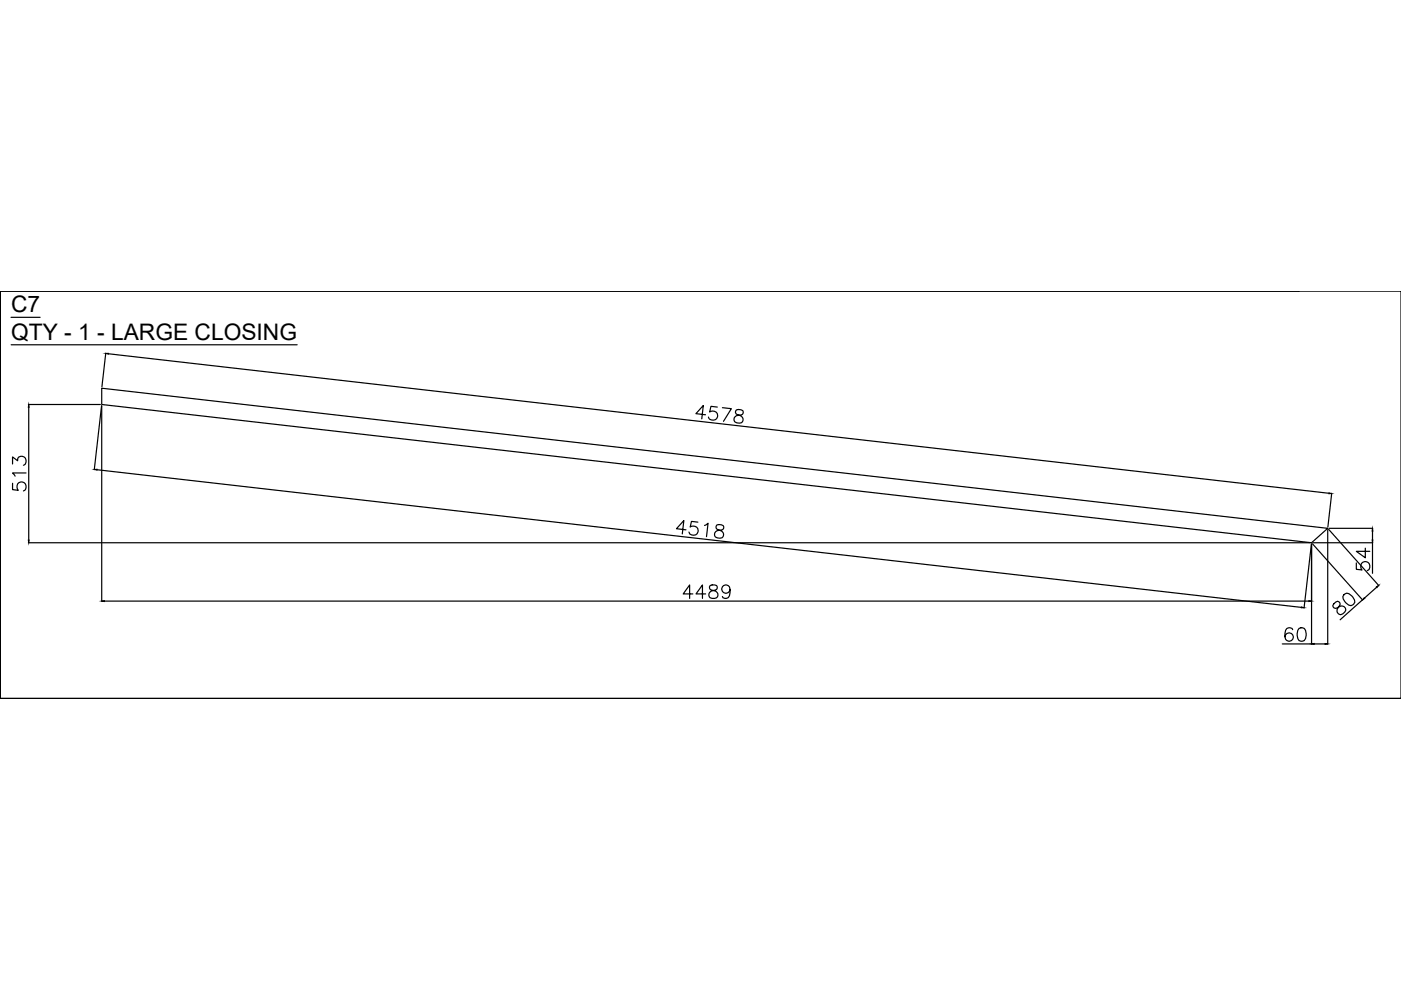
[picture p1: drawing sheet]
<svg xmlns="http://www.w3.org/2000/svg" width="297mm" height="210mm" viewBox="0 0 297 210" stroke-linecap="round" stroke-linejoin="round" font-family="sans-serif">
<defs><g id="words">
<g font-size="4.8">
<text x="2.3" y="66.3">C7</text>
<text x="2.4" y="72.1">QTY - 1 - LARGE CLOSING</text>
</g>
</g></defs>
<!-- layer: 0 -->
<g fill="none" stroke="#000" stroke-width=".25">
<path d="M.1 61.7h.1M.1 61.7v86.4h296.9v-86.4h-296.9v86.4h296.9M.1 61.7h275.3M2.3 67.3h6.2M2.4 73.1h60.6M22.4 74.9l-.8 7.1M23 75l258.8 29.6M275.4 61.7h.1M2.7 98.4v-1.5l1 .8a.92 .92 0 0 1 1.1-1 .92 .92 0 0 1 .7 1.3l-.1 .4-.4 .3M6 85.8h15.3M6.1 86.3v28.2M20.6 99.6l255.3 29.2"/>
<path d="M21.5 86l-1.5 13.6M21.6 82.3l259.9 29.7-3.4 3.1-256.5-29.3zM21.6 86v41.5M149.6 87.9l-2.1-.2 1.6-1.7-.3 2.8M152.1 86.3l-1.4-.1-.2 1.2a1.01 1.01 0 0 1 1.5 .1 1.01 1.01 0 0 1-.4 1.5 1.01 1.01 0 0 1-1.4-.6M153.2 86.4l1.9 .2-1.7 2.7M156.1 86.9a.57 .57 0 0 0 .2 1 1.18 1.18 0 0 1 1.2 1.4 1 1 0 0 1-1.2 .4 1 1 0 0 1-.6-1.1 1.3 1.3 0 0 1 1.4-.6 .59 .59 0 0 0 .4-.9l-.9-.3zM2.7 102.5v1.3l1.2 .2a1.01 1.01 0 0 1 0-1.6 1.01 1.01 0 0 1 1.5 .2 1.01 1.01 0 0 1-.4 1.5M5.5 100.3h-2.8l.5 .7M6 115.1h271.8M145.4 112.3l-2-.2 1.6-1.7-.3 2.8M148 110.7l-1.4-.2-.3 1.3a1.01 1.01 0 0 1 1.5 .1 1.01 1.01 0 0 1-.3 1.5 1.01 1.01 0 0 1-1.4-.6"/>
<path d="M149.4 111.4l.7-.5-.3 2.9M152 111.3a.58 .58 0 0 0 .2 1 1.17 1.17 0 0 1 1.2 1.3 .99 .99 0 0 1-1.2 .5 .99 .99 0 0 1-.7-1.1 1.33 1.33 0 0 1 1.5-.6 .57 .57 0 0 0 .3-.9l-.3-.2zM278.3 115.3l10.6 11.9M278.4 115.1h12.7M281.5 112.3v24.3M281.7 112.2l10.7 12M281.8 112h9.3M282.3 104.6l-.8 7.1M287.6 119.4v1.3l1.2 .1a1.01 1.01 0 0 1 0-1.5 1.01 1.01 0 0 1 1.5 .2 1.01 1.01 0 0 1-.4 1.5M289.5 116.2v2.1l-1.9-1.4h2.8M291 112.6v1.9M291 115.1v6.5"/>
<path d="M22.1 127.4h255.4M146.9 125.9h-2l1.3-1.9v2.9M149.6 125.9h-2l1.3-1.9v2.9M150.6 124.1a.57 .57 0 0 0 .2 1 1.19 1.19 0 0 1 1.4 1.2 .99 .99 0 0 1-1.1 .6 .99 .99 0 0 1-.8-1 1.3 1.3 0 0 1 1.4-.8 .57 .57 0 0 0 .2-1l-.4-.1zM154.8 125a.89 .89 0 0 1-1.2 .7 .89 .89 0 0 1-.4-1.4 .89 .89 0 0 1 1.5 .1 2.56 2.56 0 0 1-.3 2.3 .83 .83 0 0 1-1.2-.2M271.9 136.5h6.2M274.1 133.5a.83 .83 0 0 0-.8-.4 .83 .83 0 0 0-.7 .5 2.04 2.04 0 0 0 .2 2.2 .89 .89 0 0 0 1.3-.4 .89 .89 0 0 0-.6-1.2 .89 .89 0 0 0-1.1 .8M275.4 133.2a.93 .93 0 0 1 1.4 .4 2.35 2.35 0 0 1-.3 2.2 .92 .92 0 0 1-1.3-.4 2.36 2.36 0 0 1 .2-2.2zM276.5 128.9l1.5-13.5 .1 21.2M278.6 136.5h2.3M282.8 128l-.2 .4a.57 .57 0 0 0 .8 .5 1.17 1.17 0 0 1 1.8 0 1 1 0 0 1-.4 1.2 1 1 0 0 1-1.2-.2 1.31 1.31 0 0 1 .4-1.5 .57 .57 0 0 0-.4-.9zM284.9 126.1l.2-.2a1.3 1.3 0 0 1 1.7 .7l.4 .6a.88 .88 0 0 1-.3 1 .88 .88 0 0 1-.9 .1 2.41 2.41 0 0 1-1.3-1.8z"/>
<path d="M288.9 127.2l-4.8 4.2M291.9 124.5l-2.6 2.3"/>
</g>
<g fill="#000" stroke="#000" stroke-width=".21">
<path d="M22.4 74.9h.6v.2zM6.1 85.8l.1 .5h-.2zM20 99.5h.6l-.1 .2zM6 114.5h.2l-.1 .6zM281.8 104.5l.5 .2h-.5zM291 112l.1 .6h-.2zM290.9 114.5h.2l-.1 .6zM21.6 127.4h.5v.1zM275.9 128.7l.6 .1-.6 .1zM277.5 127.4h.6l-.6 .1zM278.1 136.5l.5-.1v.2zM280.9 136.4l.6 .1-.6 .1z"/>
<path d="M289.2 126.7l.2 .2-.5 .3zM291.8 124.4l.5-.3-.4 .5z"/>
</g>
<use href="#words"/>
</svg>
